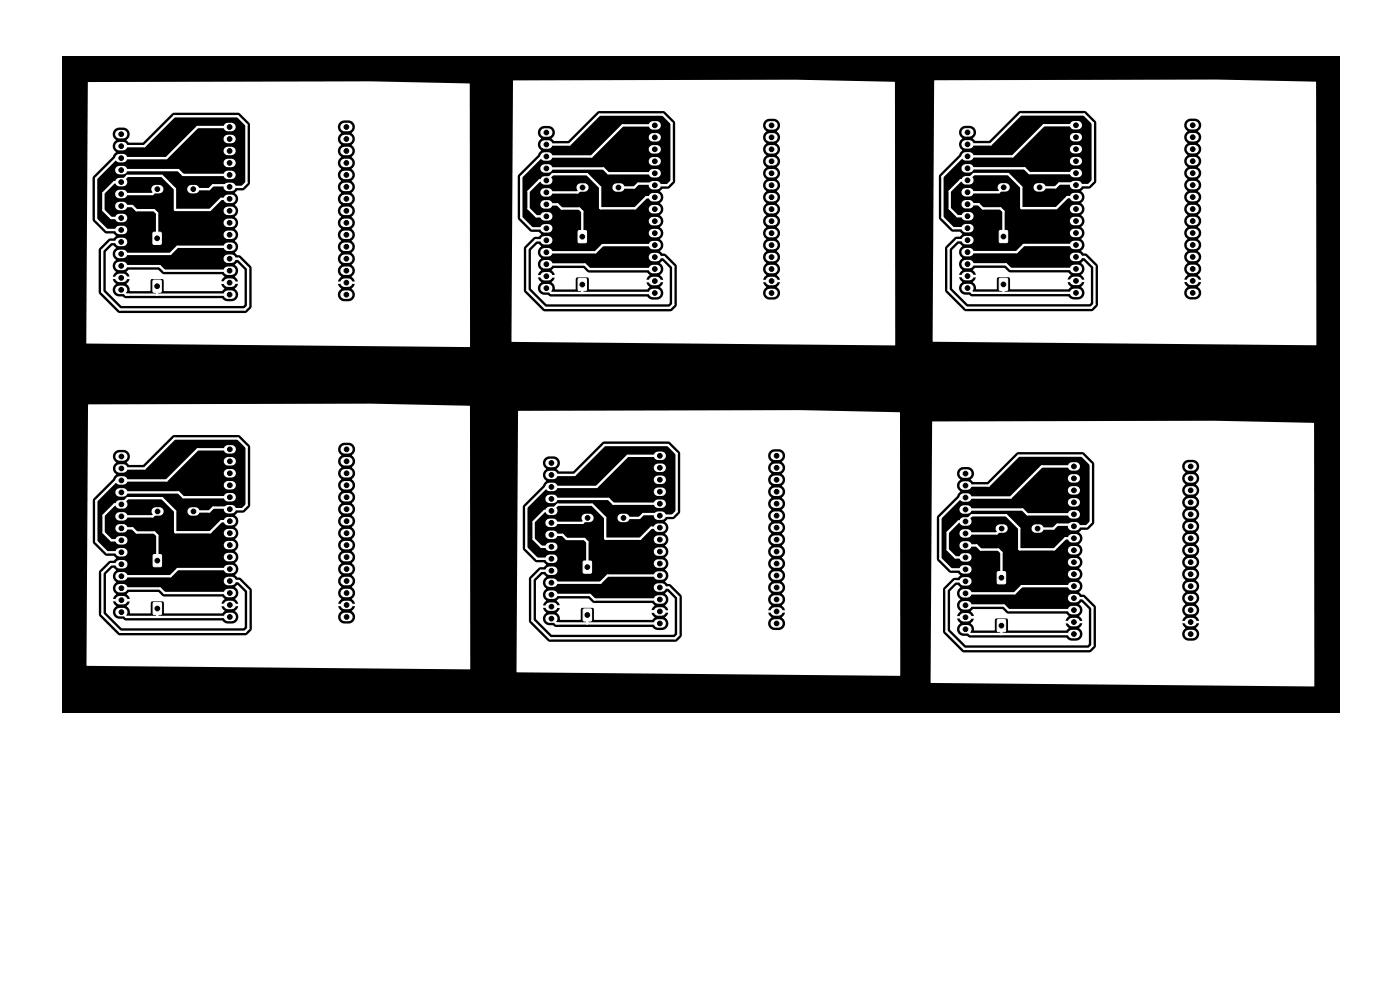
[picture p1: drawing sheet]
<svg xmlns="http://www.w3.org/2000/svg" width="297mm" height="210mm" viewBox="0 0 297 210" stroke-linecap="round" stroke-linejoin="round" font-family="sans-serif">
<path d="M13.3 11.9h271v139.3h-271z" fill="#000"/>
<g fill="none" stroke="#fff" stroke-width="1.8">
<path d="M25.3 38.6h.8M25.3 36.1h.8M25.3 33.5h.8M25.3 31h.8M25.3 28.5h.8M48.3 39.6h.8M48.3 37.1h.8M48.3 29.5h.8M48.3 26.9h.8M48.3 34.6h.8M48.3 32h.8M73.1 39.6h.8"/>
<path d="M73.1 37.1h.8M73.1 29.5h.8M73.1 26.9h.8M73.1 34.6h.8M73.1 32h.8M115.5 38.3h.8M115.5 35.7h.8M115.5 33.2h.8M115.5 30.7h.8M115.5 28.1h.8M123.2 39.8h.8M130.8 39.8h.8"/>
<path d="M138.5 39.3h.8M138.5 36.8h.8M138.5 29.1h.8M138.5 26.6h.8M138.5 34.2h.8M138.5 31.7h.8M163.3 39.3h.8M163.3 36.8h.8M163.3 29.1h.8M163.3 26.6h.8M163.3 34.2h.8M163.3 31.7h.8"/>
<path d="M204.9 28.1h.8M204.9 38.2h.8M204.9 35.7h.8M204.9 33.2h.8M204.9 30.6h.8M212.5 39.7h.8M220.1 39.7h.8M227.9 29.1h.8M227.9 26.6h.8M227.9 34.2h.8M227.9 31.6h.8M227.9 39.3h.8"/>
<path d="M227.9 36.7h.8M252.6 29.1h.8M252.6 26.6h.8M252.6 34.2h.8M252.6 31.6h.8M252.6 39.3h.8M252.6 36.7h.8M25.3 58.9h.8M25.3 56.4h.8M25.3 53.9h.8M25.3 51.3h.8M25.3 48.8h.8"/>
<path d="M25.3 46.2h.8M25.3 43.7h.8M25.3 41.2h.8M33 40.1h.8M40.6 40.1h.8M48.3 54.9h.8M48.3 52.3h.8M48.3 44.7h.8M48.3 57.4h.8M48.3 42.2h.8M48.3 47.3h.8M48.3 49.8h.8"/>
<path d="M48.3 60h.8M73.1 54.9h.8M73.1 52.3h.8M73.1 44.7h.8M73.1 57.4h.8M73.1 42.2h.8M73.1 47.3h.8M73.1 49.8h.8M73.1 60h.8M115.5 58.6h.8M115.5 56.1h.8M115.5 53.5h.8"/>
<path d="M115.5 51h.8M115.5 48.4h.8M115.5 45.9h.8M115.5 43.4h.8M115.5 40.8h.8M138.5 54.5h.8M138.5 52h.8M138.5 44.4h.8M138.5 57.1h.8M138.5 41.8h.8M138.5 46.9h.8M138.5 49.5h.8"/>
<path d="M138.5 59.6h.8M163.3 54.5h.8M163.3 52h.8M163.3 44.4h.8M163.3 57.1h.8M163.3 41.8h.8M163.3 46.9h.8M163.3 49.5h.8M163.3 59.6h.8M204.9 50.9h.8M204.9 48.4h.8M204.9 45.9h.8"/>
<path d="M204.9 43.3h.8M204.9 58.6h.8M204.9 56h.8M204.9 53.5h.8M204.9 40.8h.8M227.9 54.5h.8M227.9 52h.8M227.9 57h.8M227.9 49.4h.8M227.9 44.3h.8M227.9 41.8h.8M227.9 46.9h.8"/>
<path d="M227.9 59.6h.8M252.6 54.5h.8M252.6 52h.8M252.6 57h.8M252.6 49.4h.8M252.6 44.3h.8M252.6 41.8h.8M252.6 46.9h.8M252.6 59.6h.8M25.3 61.5h.8M48.3 62.5h.8M73.1 62.5h.8"/>
<path d="M115.5 61.1h.8M138.5 62.2h.8M163.3 62.2h.8M204.9 61.1h.8M227.9 62.1h.8M252.6 62.1h.8M25.4 99.4h.8M25.4 96.8h.8M48.4 97.9h.8M48.4 95.3h.8M73.1 97.9h.8M73.1 95.3h.8"/>
<path d="M116.6 98.2h.8M139.6 99.2h.8M139.6 96.7h.8M164.4 99.2h.8M164.4 96.7h.8M227.4 98.9h.8M252.2 98.9h.8M25.4 119.7h.8M25.4 117.2h.8M25.4 114.6h.8M25.4 112.1h.8M25.4 109.5h.8"/>
<path d="M25.4 107h.8M25.4 104.5h.8M25.4 101.9h.8M33 108.5h.8M40.6 108.5h.8M48.4 113.1h.8M48.4 110.6h.8M48.4 108h.8M48.4 105.5h.8M48.4 115.6h.8M48.4 118.2h.8M48.4 102.9h.8"/>
<path d="M48.4 100.4h.8M73.1 113.1h.8M73.1 110.6h.8M73.1 108h.8M73.1 105.5h.8M73.1 115.6h.8M73.1 118.2h.8M73.1 102.9h.8M73.1 100.4h.8M116.6 118.5h.8M116.6 116h.8M116.6 113.5h.8"/>
<path d="M116.6 110.9h.8M116.6 108.4h.8M116.6 105.8h.8M116.6 103.3h.8M116.6 100.8h.8M124.3 109.9h.8M131.9 109.9h.8M139.6 114.5h.8M139.6 111.9h.8M139.6 109.4h.8M139.6 106.9h.8M139.6 117h.8"/>
<path d="M139.6 119.6h.8M139.6 104.3h.8M139.6 101.8h.8M164.4 114.5h.8M164.4 111.9h.8M164.4 109.4h.8M164.4 106.9h.8M164.4 117h.8M164.4 119.6h.8M164.4 104.3h.8M164.4 101.8h.8M204.4 118.2h.8"/>
<path d="M204.4 115.7h.8M204.4 113.2h.8M204.4 110.6h.8M204.4 108.1h.8M204.4 105.5h.8M204.4 103h.8M204.4 100.5h.8M212.1 112.1h.8M219.7 112.1h.8M227.4 116.7h.8M227.4 114.2h.8M227.4 111.6h.8"/>
<path d="M227.4 109.1h.8M227.4 101.5h.8M227.4 119.3h.8M227.4 106.6h.8M227.4 104h.8M252.2 116.7h.8M252.2 114.2h.8M252.2 111.6h.8M252.2 109.1h.8M252.2 101.5h.8M252.2 119.3h.8M252.2 106.6h.8"/>
<path d="M252.2 104h.8M25.4 129.9h.8M25.4 127.3h.8M25.4 124.8h.8M25.4 122.2h.8M48.4 130.9h.8M48.4 123.3h.8M48.4 120.7h.8M48.4 125.8h.8M48.4 128.3h.8M73.1 130.9h.8M73.1 123.3h.8"/>
<path d="M73.1 120.7h.8M73.1 125.8h.8M73.1 128.3h.8M116.6 131.2h.8M116.6 128.7h.8M116.6 126.2h.8M116.6 123.6h.8M116.6 121.1h.8M139.6 132.3h.8M139.6 124.6h.8M139.6 122.1h.8M139.6 127.2h.8"/>
<path d="M139.6 129.7h.8M164.4 132.3h.8M164.4 124.6h.8M164.4 122.1h.8M164.4 127.2h.8M164.4 129.7h.8M204.4 133.5h.8M204.4 130.9h.8M204.4 128.4h.8M204.4 125.9h.8M204.4 123.3h.8M204.4 120.8h.8"/>
<path d="M227.4 134.5h.8M227.4 126.9h.8M227.4 124.3h.8M227.4 129.4h.8M227.4 121.8h.8M227.4 132h.8M252.2 134.5h.8M252.2 126.9h.8M252.2 124.3h.8M252.2 129.4h.8M252.2 121.8h.8M252.2 132h.8"/>
</g>
<g fill="#fff" stroke="#fff" stroke-width=".21">
<path d="M32.6 127.9l1.4-.1 .3 .2v2.1l-.2 .3h-1.4l-.2-.2z"/>
<path d="M32.6 117.7l1.4-.1 .3 .2v2.2l-.2 .2h-1.4l-.2-.1z"/>
<path d="M123.8 129.2h1.4l.3 .1v2.2l-.2 .2-1.3 .1-.3-.2z"/>
<path d="M123.8 119.1l1.4-.1 .3 .2v2.1l-.2 .3h-1.3l-.3-.2z"/>
<path d="M211.6 131.5l1.5-.1 .2 .2v2.1l-.1 .3h-1.4l-.2-.2z"/>
<path d="M211.6 121.3h1.5l.2 .1v2.2l-.1 .2-1.4 .1-.2-.2z"/>
<path d="M32.5 59.5l1.5-.1 .2 .2v2.1l-.1 .3h-1.4l-.2-.2z"/>
<path d="M32.5 49.3h1.5l.2 .1v2.2l-.1 .2-1.4 .1-.2-.2z"/>
<path d="M122.7 59.1h1.5l.2 .1v2.2l-.1 .2-1.4 .1-.2-.2z"/>
<path d="M122.7 49l1.5-.1 .2 .2v2.1l-.1 .3h-1.4l-.2-.2z"/>
<path d="M212.1 59.1l1.4-.1 .3 .2v2.2l-.2 .2h-1.4l-.2-.1z"/>
<path d="M212.1 49l1.4-.1 .3 .1v2.2l-.2 .3h-1.4l-.2-.2z"/>
</g>
<g fill="none" stroke="#fff" stroke-width=".5">
<path d="M25.7 36.1h12.1l1 1h9.9M25.7 31h4.9l6.4-6.3h13.4l1.9 1.8v12.3l-.9 .8h-2.7M48.2 39.1l-.1 .2h-2.9l-.8 .8h-3.4M48.7 26.9h-6.8l-6.6 6.6h-10.6l-4.3 4.4v8.6l2.3 2.3h3M115.9 30.7h4.9l6.4-6.4h13.4l1.9 1.9v12.2l-.9 .9h-2.7M115.9 35.7h12.1l1 1.1h9.9M123.6 39.8l-1.1 1h-6.6M138.4 38.8l-.1 .2h-2.9l-.8 .8h-3.4M138.9 26.6h-6.8l-6.6 6.6h-10.6l-4.3 4.3v8.7l2.3 2.2h3M205.3 30.6h4.9l6.3-6.3h13.5l1.8 1.8v12.3l-.9 .9h-2.6M205.3 35.7h12.1l1 1h9.9M212.9 39.7l-1 1.1h-6.6"/>
<path d="M227.8 38.8l-.2 .1h-2.9l-.8 .8h-3.4M228.3 26.6h-6.9l-6.6 6.6h-10.6l-4.3 4.3v8.6l2.3 2.3h3.1M25.7 51.3h-2.2l-1.8 1.8v8.8l3.7 3.8h26.5l.7-.7v-8.1l-2-2h-1.9M25.7 58.9h11.6l1 1.1h10.4M25.7 43.7h2.4l.8 .9h3.8l.6 .6v5.4M25.7 56.4l8.2 .1 1 .9h13.8M33.4 40.1l-1.1 1.1h-6.6M48.7 42.2h-1.8l-2.3 2.3h-7.4l-.1-4.4-2.8-2.8h-7.3l-1.3 1.3h-1.4l-2.4 2.4v3.6l1.7 1.6h2.1M48.7 52.3h-11.1l-1.5 1.6h-10.4M115.9 43.4h2.4l.8 .8h3.8l.6 .7v5.3M115.9 51h-2.2l-1.8 1.8v8.8l3.7 3.7h26.5l.7-.7v-8l-2-2.1h-1.9M115.9 58.6h11.6l1 1h10.4"/>
<path d="M115.9 56.1h8.2l1 1h13.8M138.9 41.8h-1.8l-2.3 2.4h-7.4l-.1-4.5-2.8-2.7h-7.3l-1.3 1.3h-1.4l-2.4 2.3v3.7l1.7 1.6h2.1M138.9 52h-11.1l-1.5 1.5h-10.4M205.3 43.3h2.3l.9 .9h3.7l.7 .7v5.3M205.3 50.9h-2.3l-1.8 1.8v8.8l3.8 3.8h26.5l.7-.7v-8.1l-2-2h-1.9M205.3 56l8.1 .1 1 .9h13.9M205.3 58.6h11.5l1.1 1h10.4M228.3 41.8h-1.9l-2.3 2.4h-7.3l-.1-4.5-2.8-2.8h-7.3l-1.3 1.3h-1.5l-2.3 2.4v3.6l1.6 1.7h2.2M228.3 52h-11.1l-1.5 1.5h-10.4M25.7 61.5l1 1h22M33.3 60.7v1.8M115.9 61.1l1 1.1h22"/>
<path d="M123.5 60.4v1.8M205.3 61.1l1 1h22M212.9 60.3l-.1 1.8M25.8 99.4h4.9l6.3-6.4h13.5l1.8 1.9v12.2l-.9 .9h-2.6M48.8 95.3h-6.9l-6.6 6.6h-10.6l-4.3 4.3v8.7l2.3 2.3h3.1M140 96.7h-6.8l-6.6 6.6h-10.6l-4.3 4.3v8.7l2.2 2.2h3.1M227.8 98.9h-6.8l-6.6 6.6h-10.6l-4.3 4.4v8.6l2.3 2.3h3M25.8 119.7h-2.3l-1.8 1.8v8.8l3.8 3.7h26.5l.7-.7v-8l-2-2h-1.9M25.8 112.1h2.3l.9 .9h3.7l.7 .6v5.3M25.8 104.5h12.1l1 1h9.9M33.4 108.5l-1 1h-6.6M48.3 107.5l-.2 .2h-2.9l-.8 .8h-3.4"/>
<path d="M48.8 110.6h-1.9l-2.3 2.3h-7.3l-.1-4.5-2.8-2.7h-7.3l-1.3 1.3h-1.5l-2.3 2.3v3.7l1.6 1.6h2.2M117 113.5h2.3l.9 .8h3.8l.6 .7v5.3M117 100.8h4.9l6.4-6.4h13.4l1.9 1.9v12.2l-.9 .9h-2.7M117 105.8h12.1l1 1.1h9.9M124.7 109.9l-1.1 1h-6.6M139.5 108.9l-.2 .2h-2.8l-.9 .8h-3.3M140 111.9h-1.8l-2.4 2.4h-7.3l-.1-4.5-2.8-2.7h-7.3l-1.3 1.3h-1.5l-2.3 2.3v3.7l1.6 1.6h2.2M204.8 103h4.9l6.4-6.3h13.4l1.9 1.8v12.3l-.9 .8h-2.7M204.8 115.7h2.4l.9 .9h3.7l.6 .6v5.4M204.8 108.1h12.1l1 1h9.9M212.5 112.1l-1 1.1h-6.7M227.3 111.1l-.1 .2h-2.9l-.8 .8h-3.4"/>
<path d="M227.8 114.2h-1.8l-2.3 2.3h-7.4l-.1-4.4-2.7-2.8h-7.4l-1.3 1.3h-1.4l-2.4 2.4v3.6l1.7 1.6h2.1M25.8 124.8h8.1l1 1h13.9M25.8 129.9l1 1h22M25.8 127.3h11.5l1.1 1h10.4M33.4 129.1l-.1 1.8M48.8 120.7h-11.1l-1.5 1.5h-10.4M117 131.2l1 1.1h22M117 121.1h-2.3l-1.7 1.8v8.8l3.7 3.7h26.5l.7-.7v-8l-2-2.1h-1.9M117 126.2h8.2l.9 1h13.9M117 128.7h11.6l1 1h10.4M124.6 130.5l-.1 1.8M140 122.1h-11.1l-1.5 1.5h-10.4"/>
<path d="M204.8 133.5l1 1h22M204.8 130.9h11.6l1 1.1h10.4M204.8 123.3h-2.2l-1.8 1.8v8.8l3.7 3.8h26.5l.7-.7v-8.1l-2-2h-1.9M204.8 128.4l8.2 .1 1 .9h13.8M212.4 132.7v1.8M227.8 124.3h-11l-1.6 1.6h-10.4"/>
</g>
<g fill="#fff">
<path d="M202 53l1.3-1.3h.4l.4 .5a1.59 1.59 0 0 0 0 2.6 1.53 1.53 0 0 0 0 2.5l-.4 .5-.2 .5h1.3v.5h-1.3l.2 .5 .4 .5a1.47 1.47 0 0 0-.6 1.6 1.47 1.47 0 0 0 1.2 1.1h.9l.6 .4h20.4l.9 .6h1.3a1.47 1.47 0 0 0 1.2-1.1 1.47 1.47 0 0 0-.6-1.6l.5-.5 .1-.5h-1.3v-.5h1.3l-.1-.4-.5-.6a1.59 1.59 0 0 0 0-2.6l.5-.3 1.5 1.5v7.3l-.2 .3h-25.9l-3.3-3.3z"/>
<path d="M206.4 57.2l.5-.4h6.2l.8 .8 .4 .2h12.3l.5 .5-.6 1h1.3v.5h-1.3l.2 .5 .4 .5-.5 .6h-12.2l-.1-.1v-2.2l-.2-.3-.4-.3h-1.5l-.4 .2-.3 .4-.1 2.3-4.3-.1a1.88 1.88 0 0 0-.7-1.5l.5-.5 .1-.5h-1.3v-.5h1.3z"/>
<path d="M198.2 17l59.9-.1 21.1 .5v9.1h-24.4v-.3a1.4 1.4 0 0 0-1.3-1h-1a1.48 1.48 0 0 0-1.3 1.1 1.48 1.48 0 0 0 .7 1.6 1.53 1.53 0 0 0 0 2.5 1.53 1.53 0 0 0 0 2.6 1.53 1.53 0 0 0 0 2.5 1.53 1.53 0 0 0 0 2.5 1.53 1.53 0 0 0 0 2.6 1.53 1.53 0 0 0 0 2.5 1.53 1.53 0 0 0 0 2.6 1.53 1.53 0 0 0 0 2.5 1.53 1.53 0 0 0 0 2.5 1.53 1.53 0 0 0 0 2.6 1.53 1.53 0 0 0 0 2.5 1.54 1.54 0 0 0 0 2.6l-.5 .5-.2 .4h1.4v.5h-1.4l.2 .5 .5 .5a1.47 1.47 0 0 0-.6 1.6 1.47 1.47 0 0 0 1.2 1.1h1.3a1.48 1.48 0 0 0 1-1.2 1.48 1.48 0 0 0-.6-1.5l.4-.5 .2-.5h-1.3v-.5h1.3l-.2-.4-.4-.6a1.59 1.59 0 0 0 0-2.6 1.54 1.54 0 0 0 0-2.5 1.53 1.53 0 0 0 0-2.5 1.54 1.54 0 0 0 0-2.6 1.53 1.53 0 0 0 0-2.5 1.53 1.53 0 0 0 0-2.6 1.54 1.54 0 0 0 0-2.5 1.53 1.53 0 0 0 0-2.5 1.53 1.53 0 0 0 0-2.6 1.54 1.54 0 0 0 0-2.5 1.53 1.53 0 0 0 0-2.6 1.53 1.53 0 0 0 0-2.5l.5-.7 .1-.6h24.4l.1 38.1h-46.4v-8.3l-2.4-2.5a1.1 1.1 0 0 1-1.1-.5 1.59 1.59 0 0 0 0-2.6 1.54 1.54 0 0 0 0-2.6 1.53 1.53 0 0 0 0-2.5 1.53 1.53 0 0 0 0-2.6 1.54 1.54 0 0 0 0-2.5l.4-.5 1.5-.1 1.1-1 .2-.5v-12.3l-.2-.5-2.1-2h-14l-6.4 6.3h-3l-.5-.6a1.42 1.42 0 0 0 .6-1.5 1.42 1.42 0 0 0-1.2-1.1h-1.2a1.48 1.48 0 0 0-1.1 1.2 1.48 1.48 0 0 0 .6 1.5 1.53 1.53 0 0 0 0 2.5l-.6 1-4.3 4.4v8.9l.1 .4 2.4 2.4 .4 .2h1.6l.4 .5-.4 .5-1.2 .2-2 2.1v9.1l.1 .4 4 3.9 27 .1 .4-.1 .8-.8 .1-.5h46.4v8.6l-81.4-.7z"/>
<path d="M112.7 53l1.3-1.3h.3l.5 .5a1.59 1.59 0 0 0 0 2.6 1.53 1.53 0 0 0 0 2.6l-.5 .5-.2 .4h1.4v.5h-1.4l.2 .5 .5 .5a1.47 1.47 0 0 0-.7 1.6 1.47 1.47 0 0 0 1.3 1.1h.8l.7 .4h20.4l.9 .6 1.2 .1a1.47 1.47 0 0 0 1.3-1.2 1.47 1.47 0 0 0-.7-1.6l.5-.5 .2-.4h-1.4v-.5h1.4l-.2-.5-.5-.5a1.59 1.59 0 0 0 0-2.6l.6-.4 1.5 1.5v7.3l-.3 .3-25.8 .1-3.4-3.4z"/>
<path d="M117.1 57.2l.4-.3h6.2l.9 .8 .4 .1h12.3l.5 .5-.7 1.1h1.4v.5h-1.4l.2 .4 .5 .6-.5 .5h-12.2l-.2-.1v-2.1l-.1-.3-.5-.3h-1.4l-.5 .1-.3 .5v2.2l-4.4-.1a1.88 1.88 0 0 0-.7-1.5l.5-.5 .2-.5h-1.4v-.5h1.4z"/>
<path d="M108.9 17.1l59.8-.2 21.1 .5 .1 9.1h-24.4l-.1-.2a1.4 1.4 0 0 0-1.2-1.1h-1a1.48 1.48 0 0 0-1.3 1.1 1.48 1.48 0 0 0 .7 1.6 1.53 1.53 0 0 0 0 2.6 1.53 1.53 0 0 0 0 2.5 1.53 1.53 0 0 0 0 2.5 1.53 1.53 0 0 0 0 2.6 1.53 1.53 0 0 0 0 2.5 1.53 1.53 0 0 0 0 2.6 1.53 1.53 0 0 0 0 2.5 1.53 1.53 0 0 0 0 2.5 1.53 1.53 0 0 0 0 2.6 1.53 1.53 0 0 0 0 2.5 1.53 1.53 0 0 0 0 2.5 1.54 1.54 0 0 0 0 2.6l-.5 .5-.2 .5h1.3v.5h-1.3l.2 .4 .5 .6a1.47 1.47 0 0 0-.7 1.5 1.47 1.47 0 0 0 1.3 1.2l1.2-.1a1.48 1.48 0 0 0 1.1-1.2 1.48 1.48 0 0 0-.7-1.5l.5-.5 .2-.4h-1.4v-.5h1.4l-.2-.5-.5-.5a1.59 1.59 0 0 0 0-2.6 1.54 1.54 0 0 0 0-2.6 1.53 1.53 0 0 0 0-2.5 1.54 1.54 0 0 0 0-2.6 1.53 1.53 0 0 0 0-2.5 1.53 1.53 0 0 0 0-2.5 1.54 1.54 0 0 0 0-2.6 1.53 1.53 0 0 0 0-2.5 1.53 1.53 0 0 0 0-2.6 1.54 1.54 0 0 0 0-2.5 1.53 1.53 0 0 0 0-2.5 1.53 1.53 0 0 0 0-2.6l.6-.7 .1-.6h24.4v38.2h-46.3v-8.4l-2.4-2.4a1.1 1.1 0 0 1-1.2-.6 1.59 1.59 0 0 0 0-2.6 1.54 1.54 0 0 0 0-2.6 1.53 1.53 0 0 0 0-2.5 1.53 1.53 0 0 0 0-2.5 1.54 1.54 0 0 0 0-2.6l.5-.4 1.4-.1 1.2-1.1 .1-.4v-12.4l-.1-.4-2.1-2.1h-14l-6.5 6.3h-2.9l-.6-.6a1.42 1.42 0 0 0 .7-1.5 1.42 1.42 0 0 0-1.3-1.1h-1.1a1.48 1.48 0 0 0-1.2 1.2 1.48 1.48 0 0 0 .7 1.5 1.53 1.53 0 0 0 0 2.6l-.7 .9-4.2 4.4-.1 8.9 .2 .4 2.4 2.4 .4 .2h1.5l.5 .5-.5 .5-1.1 .2-2 2.1-.1 9.1 .2 .4 4 4 26.9 .1 .4-.2 .8-.8 .2-.4h46.3v8.5l-81.3-.7z"/>
<path d="M22.5 53.4l1.3-1.3h.3l.5 .5a1.59 1.59 0 0 0 0 2.6 1.53 1.53 0 0 0 0 2.5l-.5 .5-.2 .5h1.4v.5h-1.4l.2 .5 .5 .5a1.47 1.47 0 0 0-.7 1.6 1.47 1.47 0 0 0 1.3 1.1h.8l.7 .4h20.4l.9 .6h1.2a1.47 1.47 0 0 0 1.3-1.1 1.47 1.47 0 0 0-.7-1.6l.5-.5 .2-.5h-1.4v-.5h1.4l-.2-.5-.5-.5a1.59 1.59 0 0 0 0-2.6l.6-.4 1.5 1.6v7.3l-.3 .3h-25.8l-3.4-3.4z"/>
<path d="M26.9 57.6l.4-.4h6.2l.9 .8 .4 .2h12.3l.5 .5-.7 1h1.4v.5h-1.4l.2 .5 .5 .5-.5 .6h-12.2l-.2-.2v-2.1l-.1-.3-.5-.3h-1.4l-.5 .2-.3 .4v2.2h-4.4a1.88 1.88 0 0 0-.7-1.5l.5-.5 .2-.5h-1.4v-.5h1.4z"/>
<path d="M18.7 17.4l59.8-.1 21.1 .5 .1 9h-24.4l-.1-.2a1.4 1.4 0 0 0-1.2-1.1h-1a1.48 1.48 0 0 0-1.3 1.2 1.48 1.48 0 0 0 .7 1.6 1.53 1.53 0 0 0 0 2.5 1.53 1.53 0 0 0 0 2.5 1.53 1.53 0 0 0 0 2.6 1.53 1.53 0 0 0 0 2.5 1.53 1.53 0 0 0 0 2.6 1.53 1.53 0 0 0 0 2.5 1.53 1.53 0 0 0 0 2.5 1.53 1.53 0 0 0 0 2.6 1.53 1.53 0 0 0 0 2.5 1.53 1.53 0 0 0 0 2.6 1.53 1.53 0 0 0 0 2.5 1.54 1.54 0 0 0 0 2.5l-.5 .5-.2 .5h1.3v.5h-1.3l.2 .5 .5 .5a1.47 1.47 0 0 0-.7 1.6 1.47 1.47 0 0 0 1.3 1.1h1.2a1.48 1.48 0 0 0 1.1-1.2 1.48 1.48 0 0 0-.7-1.5l.5-.5 .2-.5h-1.4v-.5h1.4l-.2-.5-.5-.5a1.59 1.59 0 0 0 0-2.6 1.54 1.54 0 0 0 0-2.5 1.53 1.53 0 0 0 0-2.6 1.54 1.54 0 0 0 0-2.5 1.53 1.53 0 0 0 0-2.5 1.53 1.53 0 0 0 0-2.6 1.54 1.54 0 0 0 0-2.5 1.53 1.53 0 0 0 0-2.6 1.53 1.53 0 0 0 0-2.5 1.54 1.54 0 0 0 0-2.5 1.53 1.53 0 0 0 0-2.6 1.53 1.53 0 0 0 0-2.5l.6-.7 .1-.7h24.4v38.2h-46.3v-8.3l-2.4-2.5a1.1 1.1 0 0 1-1.2-.6 1.59 1.59 0 0 0 0-2.6 1.54 1.54 0 0 0 0-2.5 1.53 1.53 0 0 0 0-2.5 1.53 1.53 0 0 0 0-2.6 1.54 1.54 0 0 0 0-2.5l.5-.5 1.4-.1 1.2-1.1 .1-.4v-12.4l-.1-.4-2.1-2-14-.1-6.5 6.3-2.9 .1-.6-.6a1.42 1.42 0 0 0 .7-1.5 1.42 1.42 0 0 0-1.3-1.1h-1.1a1.48 1.48 0 0 0-1.2 1.2 1.48 1.48 0 0 0 .7 1.5 1.53 1.53 0 0 0 0 2.5l-.7 1-4.2 4.3-.1 9 .2 .4 2.4 2.4 .4 .1h1.5l.5 .5-.5 .6-1.1 .1-2 2.2-.1 9.1 .2 .4 4 3.9 26.9 .1 .4-.2 .8-.8 .2-.4h46.3v8.6l-81.3-.7z"/>
<path d="M201.6 125.4l1.3-1.3h.3l.5 .5a1.59 1.59 0 0 0 0 2.6 1.53 1.53 0 0 0 0 2.5l-.5 .5-.2 .5h1.4v.5h-1.4l.2 .5 .5 .5a1.47 1.47 0 0 0-.6 1.6 1.47 1.47 0 0 0 1.2 1.1h.8l.7 .4h20.4l.9 .6h1.2a1.47 1.47 0 0 0 1.3-1.1 1.47 1.47 0 0 0-.6-1.6l.4-.5 .2-.5h-1.3v-.5h1.3l-.2-.5-.4-.5a1.59 1.59 0 0 0 0-2.6l.5-.4 1.5 1.6v7.3l-.2 .3h-25.9l-3.4-3.4z"/>
<path d="M206 129.6l.4-.4h6.2l.9 .8 .4 .2h12.3l.5 .5-.7 1h1.4v.5h-1.4l.2 .5 .5 .5-.5 .6h-12.2l-.2-.2v-2.1l-.1-.3-.5-.3h-1.4l-.5 .2-.2 .4-.1 2.2h-4.4a1.88 1.88 0 0 0-.6-1.5l.4-.5 .2-.5h-1.3v-.5h1.3z"/>
<path d="M197.8 89.4l59.8-.1 21.2 .5v9h-24.4v-.2a1.4 1.4 0 0 0-1.3-1.1h-1a1.48 1.48 0 0 0-1.3 1.2 1.48 1.48 0 0 0 .7 1.6 1.53 1.53 0 0 0 0 2.5 1.53 1.53 0 0 0 0 2.5 1.53 1.53 0 0 0 0 2.6 1.53 1.53 0 0 0 0 2.5 1.53 1.53 0 0 0 0 2.6 1.53 1.53 0 0 0 0 2.5 1.53 1.53 0 0 0 0 2.5 1.53 1.53 0 0 0 0 2.6 1.53 1.53 0 0 0 0 2.5 1.53 1.53 0 0 0 0 2.6 1.53 1.53 0 0 0 0 2.5 1.54 1.54 0 0 0 0 2.5l-.5 .5-.2 .5h1.4v.5h-1.4l.2 .5 .5 .5a1.47 1.47 0 0 0-.7 1.6 1.47 1.47 0 0 0 1.3 1.1h1.2a1.48 1.48 0 0 0 1.1-1.2 1.48 1.48 0 0 0-.7-1.5l.5-.5 .2-.5h-1.4v-.5h1.4l-.2-.5-.5-.5a1.59 1.59 0 0 0 0-2.6 1.54 1.54 0 0 0 0-2.5 1.53 1.53 0 0 0 0-2.6 1.54 1.54 0 0 0 0-2.5 1.53 1.53 0 0 0 0-2.6 1.53 1.53 0 0 0 0-2.5 1.54 1.54 0 0 0 0-2.5 1.53 1.53 0 0 0 0-2.6 1.53 1.53 0 0 0 0-2.5 1.54 1.54 0 0 0 0-2.6 1.53 1.53 0 0 0 0-2.5 1.53 1.53 0 0 0 0-2.5l.6-.7 .1-.7h24.4v38.2h-46.3v-8.3l-2.4-2.5a1.1 1.1 0 0 1-1.1-.6 1.59 1.59 0 0 0 0-2.6 1.54 1.54 0 0 0 0-2.5 1.53 1.53 0 0 0 0-2.6 1.53 1.53 0 0 0 0-2.5 1.54 1.54 0 0 0 0-2.5l.4-.5 1.5-.1 1.1-1.1 .1-.4v-12.4l-.1-.4-2.1-2-14-.1-6.4 6.3-3 .1-.5-.6a1.42 1.42 0 0 0 .6-1.5 1.42 1.42 0 0 0-1.3-1.1h-1.1a1.48 1.48 0 0 0-1.2 1.2 1.48 1.48 0 0 0 .7 1.5 1.53 1.53 0 0 0 0 2.5l-.7 1-4.2 4.3-.1 9 .2 .4 2.4 2.4 .4 .1h1.5l.5 .5-.5 .6-1.1 .1-2 2.2-.1 9.1 .2 .4 4 3.9 26.9 .1 .4-.2 .8-.8 .2-.4h46.3v8.5l-81.3-.6z"/>
<path d="M113.7 123.1l1.3-1.3h.4l.5 .5a1.59 1.59 0 0 0 0 2.6 1.53 1.53 0 0 0 0 2.6l-.5 .5-.2 .4h1.3v.5h-1.3l.2 .5 .5 .5a1.47 1.47 0 0 0-.7 1.6 1.47 1.47 0 0 0 1.3 1.1h.8l.6 .4h20.4l1 .6 1.2 .1a1.47 1.47 0 0 0 1.3-1.2 1.47 1.47 0 0 0-.7-1.6l.5-.5 .2-.4h-1.4v-.5h1.4l-.2-.5-.5-.5a1.59 1.59 0 0 0 0-2.6l.6-.4 1.5 1.5v7.3l-.3 .3h-25.8l-3.4-3.3z"/>
<path d="M118.2 127.3l.4-.3h6.2l.8 .8 .4 .1h12.3l.6 .5-.7 1.1h1.3v.5h-1.3l.2 .4 .5 .6-.6 .5h-12.2l-.1-.1v-2.1l-.2-.4-.4-.2h-1.5l-.4 .1-.3 .5-.1 2.2-4.3-.1a1.88 1.88 0 0 0-.7-1.5l.5-.5 .2-.5h-1.4v-.5h1.4z"/>
<path d="M110 87.2l59.8-.2 21.1 .5v9.1h-24.3l-.1-.2a1.4 1.4 0 0 0-1.2-1.1h-1.1a1.48 1.48 0 0 0-1.2 1.1 1.48 1.48 0 0 0 .6 1.6 1.53 1.53 0 0 0 0 2.5 1.53 1.53 0 0 0 0 2.6 1.53 1.53 0 0 0 0 2.5 1.53 1.53 0 0 0 0 2.6 1.53 1.53 0 0 0 0 2.5 1.53 1.53 0 0 0 0 2.5 1.53 1.53 0 0 0 0 2.6 1.53 1.53 0 0 0 0 2.5 1.53 1.53 0 0 0 0 2.6 1.53 1.53 0 0 0 0 2.5 1.53 1.53 0 0 0 0 2.5 1.54 1.54 0 0 0 0 2.6l-.4 .5-.2 .5h1.3v.5h-1.3l.2 .4 .4 .6a1.47 1.47 0 0 0-.6 1.5 1.47 1.47 0 0 0 1.2 1.2l1.3-.1a1.48 1.48 0 0 0 1.1-1.2 1.48 1.48 0 0 0-.7-1.5l.4-.5 .2-.4h-1.3v-.5h1.3l-.2-.5-.4-.5a1.59 1.59 0 0 0 0-2.6 1.54 1.54 0 0 0 0-2.6 1.53 1.53 0 0 0 0-2.5 1.54 1.54 0 0 0 0-2.6 1.53 1.53 0 0 0 0-2.5 1.53 1.53 0 0 0 0-2.5 1.54 1.54 0 0 0 0-2.6 1.53 1.53 0 0 0 0-2.5 1.53 1.53 0 0 0 0-2.6 1.54 1.54 0 0 0 0-2.5 1.53 1.53 0 0 0 0-2.5 1.53 1.53 0 0 0 0-2.6l.6-.7 .1-.6h24.3l.1 38.2h-46.3l-.1-8.4-2.4-2.4a1.1 1.1 0 0 1-1.1-.6 1.59 1.59 0 0 0 0-2.6 1.54 1.54 0 0 0 0-2.6 1.53 1.53 0 0 0 0-2.5 1.53 1.53 0 0 0 0-2.5 1.54 1.54 0 0 0 0-2.6l.5-.4 1.4-.1 1.1-1.1 .2-.4v-12.4l-.2-.4-2-2.1h-14.1l-6.4 6.3h-3l-.5-.6a1.42 1.42 0 0 0 .7-1.5 1.42 1.42 0 0 0-1.3-1.1h-1.1a1.48 1.48 0 0 0-1.2 1.2 1.48 1.48 0 0 0 .7 1.5 1.53 1.53 0 0 0 0 2.6l-.7 .9-4.3 4.4v8.9l.2 .4 2.4 2.4 .4 .2h1.5l.5 .5-.5 .5-1.1 .2-2.1 2.1v9.1l.2 .4 3.9 4 27 .1 .5-.3 .7-.7 .2-.4h46.3v8.5l-81.4-.7z"/>
<path d="M23.8 120.5h.4l.4 .4a1.59 1.59 0 0 0 0 2.6 1.53 1.53 0 0 0 0 2.6l-.4 .5-.2 .5h1.3v.5h-1.3l.2 .4 .4 .6a1.47 1.47 0 0 0-.6 1.5 1.47 1.47 0 0 0 1.2 1.2h.9l.6 .3h20.4l.9 .6 1.3 .1a1.47 1.47 0 0 0 1.2-1.2 1.47 1.47 0 0 0-.6-1.5l.5-.5 .1-.5h-1.3v-.5h1.3l-.1-.5-.5-.5a1.59 1.59 0 0 0 0-2.6l.5-.4 1.5 1.5v7.4l-.2 .3h-25.9l-3.3-3.4v-8.1z"/>
<path d="M26.9 125.9l.5-.3h6.2l.8 .8 .4 .1h12.3l.5 .5-.6 1.1h1.3v.5h-1.3l.2 .5 .4 .5-.5 .5h-12.2l-.1-.1v-2.1l-.2-.3-.4-.3h-1.5l-.4 .1-.3 .5-.1 2.2h-4.3a1.88 1.88 0 0 0-.7-1.6l.5-.5 .1-.4h-1.3v-.5h1.3z"/>
<path d="M18.7 85.8l59.9-.2 21.1 .5v9.1h-24.4v-.2a1.4 1.4 0 0 0-1.3-1.1h-1a1.48 1.48 0 0 0-1.3 1.2 1.48 1.48 0 0 0 .7 1.5 1.53 1.53 0 0 0 0 2.6 1.53 1.53 0 0 0 0 2.5 1.53 1.53 0 0 0 0 2.6 1.53 1.53 0 0 0 0 2.5 1.53 1.53 0 0 0 0 2.5 1.53 1.53 0 0 0 0 2.6 1.53 1.53 0 0 0 0 2.5 1.53 1.53 0 0 0 0 2.6 1.53 1.53 0 0 0 0 2.5 1.53 1.53 0 0 0 0 2.5 1.53 1.53 0 0 0 0 2.6 1.54 1.54 0 0 0 0 2.5l-.5 .5-.2 .5h1.4v.5h-1.4l.2 .5 .5 .5a1.47 1.47 0 0 0-.6 1.5 1.47 1.47 0 0 0 1.2 1.2l1.3-.1a1.48 1.48 0 0 0 1-1.2 1.48 1.48 0 0 0-.6-1.4l.4-.5 .2-.5h-1.3v-.5h1.3l-.2-.5-.4-.5a1.59 1.59 0 0 0 0-2.6 1.54 1.54 0 0 0 0-2.6 1.53 1.53 0 0 0 0-2.5 1.54 1.54 0 0 0 0-2.5 1.53 1.53 0 0 0 0-2.6 1.53 1.53 0 0 0 0-2.5 1.54 1.54 0 0 0 0-2.6 1.53 1.53 0 0 0 0-2.5 1.53 1.53 0 0 0 0-2.5 1.54 1.54 0 0 0 0-2.6 1.53 1.53 0 0 0 0-2.5 1.53 1.53 0 0 0 0-2.6l.5-.6 .1-.7h24.4l.1 38.2h-46.4v-8.3l-2.4-2.5a1.1 1.1 0 0 1-1.1-.6 1.59 1.59 0 0 0 0-2.6 1.54 1.54 0 0 0 0-2.5 1.53 1.53 0 0 0 0-2.6 1.53 1.53 0 0 0 0-2.5 1.54 1.54 0 0 0 0-2.6l.4-.4 1.5-.1 1.1-1.1 .2-.4v-12.4l-.2-.4-2.1-2-14-.1-6.4 6.3h-3l-.5-.5a1.42 1.42 0 0 0 .6-1.6 1.42 1.42 0 0 0-1.2-1.1l-1.2 .1a1.48 1.48 0 0 0-1.1 1.1 1.48 1.48 0 0 0 .6 1.5 1.53 1.53 0 0 0 0 2.6l-.6 .9-4.3 4.4v8.9l.1 .5 2.4 2.3 .4 .2h1.6l.4 .5-.4 .5-1.2 .2-2 2.2v9l.1 .5 4 3.9 27 .1 .4-.2 .8-.8 .1-.4h46.4v8.5l-81.4-.7z"/>
</g>
<g fill="#000" stroke="#000" stroke-width=".21">
<circle cx="25.7" cy="36.1" r=".5"/>
<circle cx="25.7" cy="33.5" r=".5"/>
<circle cx="25.7" cy="31" r=".5"/>
<circle cx="25.7" cy="38.6" r=".5"/>
<circle cx="25.7" cy="28.5" r=".5"/>
<circle cx="48.7" cy="26.9" r=".5"/>
<circle cx="48.7" cy="34.6" r=".5"/>
<circle cx="48.7" cy="37.1" r=".5"/>
<circle cx="48.7" cy="29.5" r=".5"/>
<circle cx="48.7" cy="32" r=".5"/>
<circle cx="48.7" cy="39.6" r=".5"/>
<circle cx="73.5" cy="37.1" r=".5"/>
<circle cx="73.5" cy="39.6" r=".5"/>
<circle cx="73.5" cy="29.5" r=".5"/>
<circle cx="73.5" cy="34.6" r=".5"/>
<circle cx="73.5" cy="32" r=".5"/>
<circle cx="73.5" cy="26.9" r=".5"/>
<circle cx="115.9" cy="28.1" r=".5"/>
<circle cx="115.9" cy="30.7" r=".5"/>
<circle cx="115.9" cy="33.2" r=".5"/>
<circle cx="115.9" cy="38.3" r=".5"/>
<circle cx="115.9" cy="35.7" r=".5"/>
<circle cx="123.6" cy="39.8" r=".5"/>
<circle cx="131.2" cy="39.8" r=".5"/>
<circle cx="138.9" cy="34.2" r=".5"/>
<circle cx="138.9" cy="36.8" r=".5"/>
<circle cx="138.9" cy="39.3" r=".5"/>
<circle cx="138.9" cy="29.1" r=".5"/>
<circle cx="138.9" cy="31.7" r=".5"/>
<circle cx="138.9" cy="26.6" r=".5"/>
<circle cx="163.7" cy="39.3" r=".5"/>
<circle cx="163.7" cy="36.8" r=".5"/>
<circle cx="163.7" cy="26.6" r=".5"/>
<circle cx="163.7" cy="29.1" r=".5"/>
<circle cx="163.7" cy="31.7" r=".5"/>
<circle cx="163.7" cy="34.2" r=".5"/>
<circle cx="205.3" cy="30.6" r=".5"/>
<circle cx="205.3" cy="38.2" r=".5"/>
<circle cx="205.3" cy="28.1" r=".5"/>
<circle cx="205.3" cy="35.7" r=".5"/>
<circle cx="205.3" cy="33.2" r=".5"/>
<circle cx="212.9" cy="39.7" r=".5"/>
<circle cx="220.5" cy="39.7" r=".5"/>
<circle cx="228.3" cy="29.1" r=".5"/>
<circle cx="228.3" cy="36.7" r=".5"/>
<circle cx="228.3" cy="26.6" r=".5"/>
<circle cx="228.3" cy="39.3" r=".5"/>
<circle cx="228.3" cy="34.2" r=".5"/>
<circle cx="228.3" cy="31.6" r=".5"/>
<circle cx="253" cy="34.2" r=".5"/>
<circle cx="253" cy="29.1" r=".5"/>
<circle cx="253" cy="36.7" r=".5"/>
<circle cx="253" cy="26.6" r=".5"/>
<circle cx="253" cy="39.3" r=".5"/>
<circle cx="253" cy="31.6" r=".5"/>
<circle cx="25.7" cy="56.4" r=".5"/>
<circle cx="25.7" cy="46.2" r=".5"/>
<circle cx="25.7" cy="51.3" r=".5"/>
<circle cx="25.7" cy="53.9" r=".5"/>
<circle cx="25.7" cy="48.8" r=".5"/>
<circle cx="25.7" cy="58.9" r=".5"/>
<circle cx="25.7" cy="41.2" r=".5"/>
<circle cx="25.7" cy="43.7" r=".5"/>
<circle cx="33.3" cy="50.6" r=".5"/>
<circle cx="33.4" cy="40.1" r=".5"/>
<circle cx="41" cy="40.1" r=".5"/>
<circle cx="48.7" cy="60" r=".5"/>
<circle cx="48.7" cy="49.8" r=".5"/>
<circle cx="48.7" cy="44.7" r=".5"/>
<circle cx="48.7" cy="54.9" r=".5"/>
<circle cx="48.7" cy="47.3" r=".5"/>
<circle cx="48.7" cy="52.3" r=".5"/>
<circle cx="48.7" cy="57.4" r=".5"/>
<circle cx="48.7" cy="42.2" r=".5"/>
<circle cx="73.5" cy="57.4" r=".5"/>
<circle cx="73.5" cy="52.3" r=".5"/>
<circle cx="73.5" cy="44.7" r=".5"/>
<circle cx="73.5" cy="47.3" r=".5"/>
<circle cx="73.5" cy="49.8" r=".5"/>
<circle cx="73.5" cy="60" r=".5"/>
<circle cx="73.5" cy="54.9" r=".5"/>
<circle cx="73.5" cy="42.2" r=".5"/>
<circle cx="115.9" cy="53.5" r=".5"/>
<circle cx="115.9" cy="58.6" r=".5"/>
<circle cx="115.9" cy="51" r=".5"/>
<circle cx="115.9" cy="48.4" r=".5"/>
<circle cx="115.9" cy="45.9" r=".5"/>
<circle cx="115.9" cy="56.1" r=".5"/>
<circle cx="115.9" cy="43.4" r=".5"/>
<circle cx="115.9" cy="40.8" r=".5"/>
<circle cx="123.5" cy="50.2" r=".5"/>
<circle cx="138.9" cy="41.8" r=".5"/>
<circle cx="138.9" cy="57.1" r=".5"/>
<circle cx="138.9" cy="49.5" r=".5"/>
<circle cx="138.9" cy="52" r=".5"/>
<circle cx="138.9" cy="54.5" r=".5"/>
<circle cx="138.9" cy="59.6" r=".5"/>
<circle cx="138.9" cy="44.4" r=".5"/>
<circle cx="138.9" cy="46.9" r=".5"/>
<circle cx="163.7" cy="41.8" r=".5"/>
<circle cx="163.7" cy="52" r=".5"/>
<circle cx="163.7" cy="46.9" r=".5"/>
<circle cx="163.7" cy="57.1" r=".5"/>
<circle cx="163.7" cy="49.5" r=".5"/>
<circle cx="163.7" cy="54.5" r=".5"/>
<circle cx="163.7" cy="44.4" r=".5"/>
<circle cx="163.7" cy="59.6" r=".5"/>
<circle cx="205.3" cy="43.3" r=".5"/>
<circle cx="205.3" cy="40.8" r=".5"/>
<circle cx="205.3" cy="50.9" r=".5"/>
<circle cx="205.3" cy="56" r=".5"/>
<circle cx="205.3" cy="58.6" r=".5"/>
<circle cx="205.3" cy="48.4" r=".5"/>
<circle cx="205.3" cy="45.9" r=".5"/>
<circle cx="205.3" cy="53.5" r=".5"/>
<circle cx="212.9" cy="50.2" r=".5"/>
<circle cx="228.3" cy="46.9" r=".5"/>
<circle cx="228.3" cy="49.4" r=".5"/>
<circle cx="228.3" cy="54.5" r=".5"/>
<circle cx="228.3" cy="44.3" r=".5"/>
<circle cx="228.3" cy="52" r=".5"/>
<circle cx="228.3" cy="57" r=".5"/>
<circle cx="228.3" cy="59.6" r=".5"/>
<circle cx="228.3" cy="41.8" r=".5"/>
<circle cx="253" cy="52" r=".5"/>
<circle cx="253" cy="57" r=".5"/>
<circle cx="253" cy="46.9" r=".5"/>
<circle cx="253" cy="49.4" r=".5"/>
<circle cx="253" cy="59.6" r=".5"/>
<circle cx="253" cy="54.5" r=".5"/>
<circle cx="253" cy="44.3" r=".5"/>
<circle cx="253" cy="41.8" r=".5"/>
<circle cx="25.7" cy="61.5" r=".5"/>
<circle cx="33.3" cy="60.7" r=".5"/>
<circle cx="48.7" cy="62.5" r=".5"/>
<circle cx="73.5" cy="62.5" r=".5"/>
<circle cx="115.9" cy="61.1" r=".5"/>
<circle cx="123.5" cy="60.4" r=".5"/>
<circle cx="138.9" cy="62.2" r=".5"/>
<circle cx="163.7" cy="62.2" r=".5"/>
<circle cx="205.3" cy="61.1" r=".5"/>
<circle cx="212.9" cy="60.3" r=".5"/>
<circle cx="228.3" cy="62.1" r=".5"/>
<circle cx="253" cy="62.1" r=".5"/>
<circle cx="25.8" cy="96.8" r=".5"/>
<circle cx="25.8" cy="99.4" r=".5"/>
<circle cx="48.8" cy="97.9" r=".5"/>
<circle cx="48.8" cy="95.3" r=".5"/>
<circle cx="73.5" cy="97.9" r=".5"/>
<circle cx="73.5" cy="95.3" r=".5"/>
<circle cx="117" cy="98.2" r=".5"/>
<circle cx="140" cy="99.2" r=".5"/>
<circle cx="140" cy="96.7" r=".5"/>
<circle cx="164.8" cy="96.7" r=".5"/>
<circle cx="164.8" cy="99.2" r=".5"/>
<circle cx="227.8" cy="98.9" r=".5"/>
<circle cx="252.6" cy="98.9" r=".5"/>
<circle cx="25.8" cy="114.6" r=".5"/>
<circle cx="25.8" cy="101.9" r=".5"/>
<circle cx="25.8" cy="117.2" r=".5"/>
<circle cx="25.8" cy="119.7" r=".5"/>
<circle cx="25.8" cy="104.5" r=".5"/>
<circle cx="25.8" cy="109.5" r=".5"/>
<circle cx="25.8" cy="112.1" r=".5"/>
<circle cx="25.8" cy="107" r=".5"/>
<circle cx="33.4" cy="118.9" r=".5"/>
<circle cx="33.4" cy="108.5" r=".5"/>
<circle cx="41" cy="108.5" r=".5"/>
<circle cx="48.8" cy="102.9" r=".5"/>
<circle cx="48.8" cy="118.2" r=".5"/>
<circle cx="48.8" cy="115.6" r=".5"/>
<circle cx="48.8" cy="108" r=".5"/>
<circle cx="48.8" cy="105.5" r=".5"/>
<circle cx="48.8" cy="110.6" r=".5"/>
<circle cx="48.8" cy="100.4" r=".5"/>
<circle cx="48.8" cy="113.1" r=".5"/>
<circle cx="73.5" cy="105.5" r=".5"/>
<circle cx="73.5" cy="102.9" r=".5"/>
<circle cx="73.5" cy="110.6" r=".5"/>
<circle cx="73.5" cy="100.4" r=".5"/>
<circle cx="73.5" cy="118.2" r=".5"/>
<circle cx="73.5" cy="108" r=".5"/>
<circle cx="73.5" cy="113.1" r=".5"/>
<circle cx="73.5" cy="115.6" r=".5"/>
<circle cx="117" cy="110.9" r=".5"/>
<circle cx="117" cy="100.8" r=".5"/>
<circle cx="117" cy="113.5" r=".5"/>
<circle cx="117" cy="103.3" r=".5"/>
<circle cx="117" cy="105.8" r=".5"/>
<circle cx="117" cy="118.5" r=".5"/>
<circle cx="117" cy="116" r=".5"/>
<circle cx="117" cy="108.4" r=".5"/>
<circle cx="124.7" cy="109.9" r=".5"/>
<circle cx="132.3" cy="109.9" r=".5"/>
<circle cx="140" cy="114.5" r=".5"/>
<circle cx="140" cy="106.9" r=".5"/>
<circle cx="140" cy="111.9" r=".5"/>
<circle cx="140" cy="117" r=".5"/>
<circle cx="140" cy="101.8" r=".5"/>
<circle cx="140" cy="109.4" r=".5"/>
<circle cx="140" cy="104.3" r=".5"/>
<circle cx="140" cy="119.6" r=".5"/>
<circle cx="164.8" cy="109.4" r=".5"/>
<circle cx="164.8" cy="106.9" r=".5"/>
<circle cx="164.8" cy="117" r=".5"/>
<circle cx="164.8" cy="111.9" r=".5"/>
<circle cx="164.8" cy="101.8" r=".5"/>
<circle cx="164.8" cy="104.3" r=".5"/>
<circle cx="164.8" cy="119.6" r=".5"/>
<circle cx="164.8" cy="114.5" r=".5"/>
<circle cx="204.8" cy="118.2" r=".5"/>
<circle cx="204.8" cy="115.7" r=".5"/>
<circle cx="204.8" cy="103" r=".5"/>
<circle cx="204.8" cy="110.6" r=".5"/>
<circle cx="204.8" cy="113.2" r=".5"/>
<circle cx="204.8" cy="108.1" r=".5"/>
<circle cx="204.8" cy="105.5" r=".5"/>
<circle cx="204.8" cy="100.5" r=".5"/>
<circle cx="212.5" cy="112.1" r=".5"/>
<circle cx="220.1" cy="112.1" r=".5"/>
<circle cx="227.8" cy="101.5" r=".5"/>
<circle cx="227.8" cy="114.2" r=".5"/>
<circle cx="227.8" cy="111.6" r=".5"/>
<circle cx="227.8" cy="116.7" r=".5"/>
<circle cx="227.8" cy="109.1" r=".5"/>
<circle cx="227.8" cy="106.6" r=".5"/>
<circle cx="227.8" cy="104" r=".5"/>
<circle cx="227.8" cy="119.3" r=".5"/>
<circle cx="252.6" cy="106.6" r=".5"/>
<circle cx="252.6" cy="111.6" r=".5"/>
<circle cx="252.6" cy="114.2" r=".5"/>
<circle cx="252.6" cy="104" r=".5"/>
<circle cx="252.6" cy="101.5" r=".5"/>
<circle cx="252.6" cy="109.1" r=".5"/>
<circle cx="252.6" cy="116.7" r=".5"/>
<circle cx="252.6" cy="119.3" r=".5"/>
<circle cx="25.8" cy="122.2" r=".5"/>
<circle cx="25.8" cy="124.8" r=".5"/>
<circle cx="25.8" cy="127.3" r=".5"/>
<circle cx="25.8" cy="129.9" r=".5"/>
<circle cx="33.4" cy="129.1" r=".5"/>
<circle cx="48.8" cy="120.7" r=".5"/>
<circle cx="48.8" cy="123.3" r=".5"/>
<circle cx="48.8" cy="125.8" r=".5"/>
<circle cx="48.8" cy="128.3" r=".5"/>
<circle cx="48.8" cy="130.9" r=".5"/>
<circle cx="73.5" cy="123.3" r=".5"/>
<circle cx="73.5" cy="125.8" r=".5"/>
<circle cx="73.5" cy="120.7" r=".5"/>
<circle cx="73.5" cy="128.3" r=".5"/>
<circle cx="73.5" cy="130.9" r=".5"/>
<circle cx="117" cy="131.2" r=".5"/>
<circle cx="117" cy="128.7" r=".5"/>
<circle cx="117" cy="121.1" r=".5"/>
<circle cx="117" cy="123.6" r=".5"/>
<circle cx="117" cy="126.2" r=".5"/>
<circle cx="124.6" cy="130.5" r=".5"/>
<circle cx="124.6" cy="120.3" r=".5"/>
<circle cx="140" cy="124.6" r=".5"/>
<circle cx="140" cy="122.1" r=".5"/>
<circle cx="140" cy="127.2" r=".5"/>
<circle cx="140" cy="129.7" r=".5"/>
<circle cx="140" cy="132.3" r=".5"/>
<circle cx="164.8" cy="122.1" r=".5"/>
<circle cx="164.8" cy="124.6" r=".5"/>
<circle cx="164.8" cy="127.2" r=".5"/>
<circle cx="164.8" cy="129.7" r=".5"/>
<circle cx="164.8" cy="132.3" r=".5"/>
<circle cx="204.8" cy="120.8" r=".5"/>
<circle cx="204.8" cy="125.9" r=".5"/>
<circle cx="204.8" cy="123.3" r=".5"/>
<circle cx="204.8" cy="133.5" r=".5"/>
<circle cx="204.8" cy="128.4" r=".5"/>
<circle cx="204.8" cy="130.9" r=".5"/>
<circle cx="212.4" cy="122.6" r=".5"/>
<circle cx="212.4" cy="132.7" r=".5"/>
<circle cx="227.8" cy="129.4" r=".5"/>
<circle cx="227.8" cy="121.8" r=".5"/>
<circle cx="227.8" cy="134.5" r=".5"/>
<circle cx="227.8" cy="124.3" r=".5"/>
<circle cx="227.8" cy="132" r=".5"/>
<circle cx="227.8" cy="126.9" r=".5"/>
<circle cx="252.6" cy="134.5" r=".5"/>
<circle cx="252.6" cy="132" r=".5"/>
<circle cx="252.6" cy="126.9" r=".5"/>
<circle cx="252.6" cy="124.3" r=".5"/>
<circle cx="252.6" cy="121.8" r=".5"/>
<circle cx="252.6" cy="129.4" r=".5"/>
</g>
</svg>
